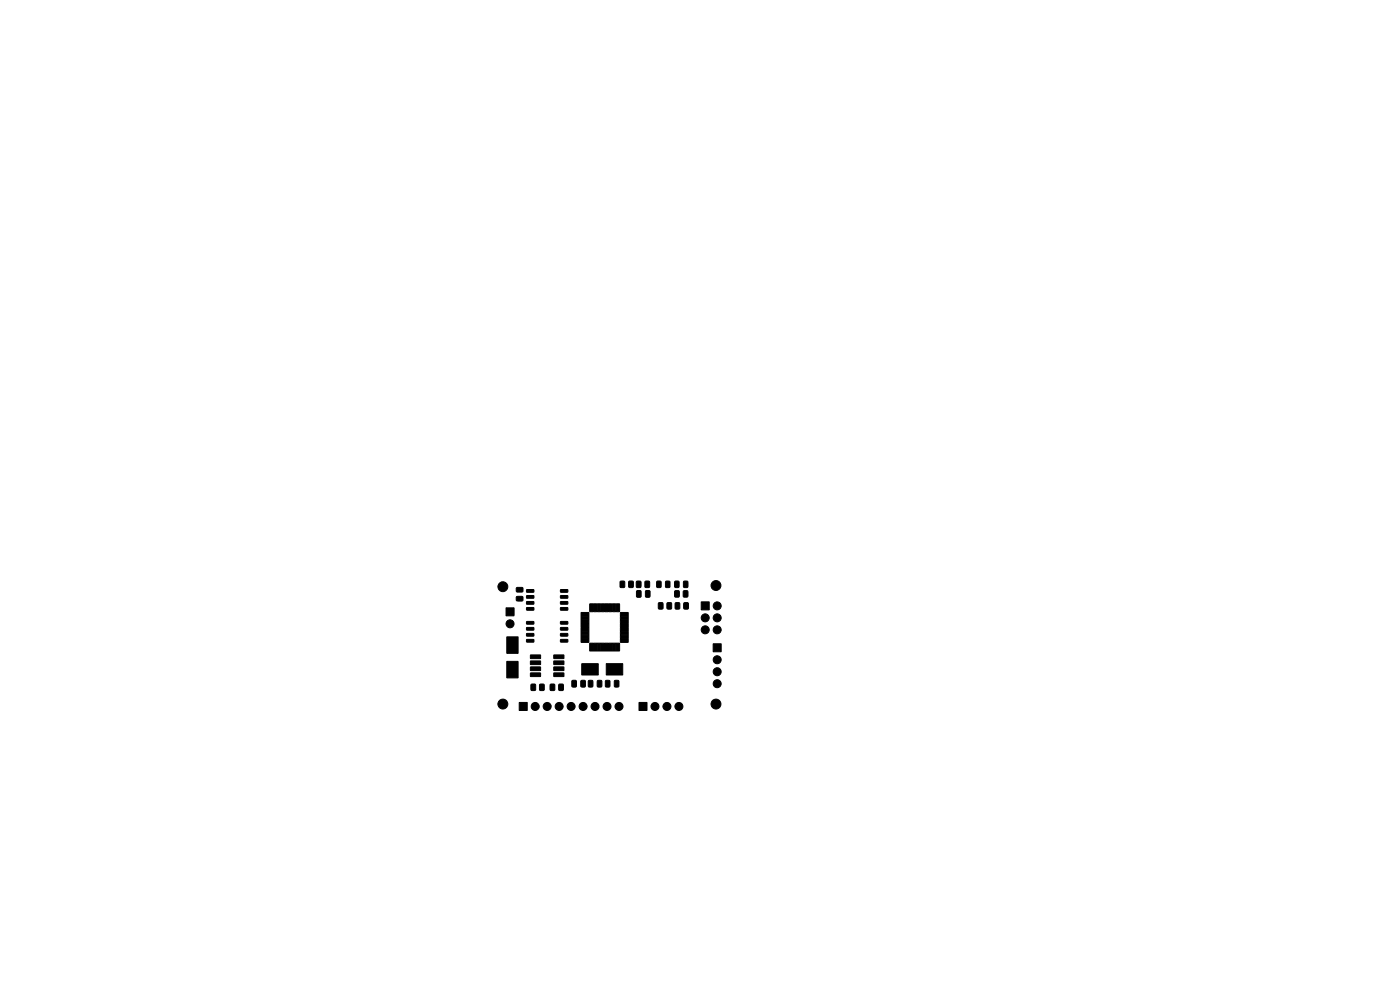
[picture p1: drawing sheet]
<svg xmlns="http://www.w3.org/2000/svg" width="297mm" height="210mm" viewBox="0 0 297 210" stroke-linecap="round" stroke-linejoin="round" font-family="sans-serif">
<g fill="#000" stroke="#000" stroke-width=".21">
<path d="M107.4 128.9h1.7v1.7h-1.7zM107.5 135.1h2.4v3.5h-2.4zM109.6 124.7l1.2-.1 .2 .2-.1 .6-.2 .2h-1l-.2-.2zM109.6 126.6l1.2-.1 .2 .3-.1 .5-.2 .2h-1l-.2-.3zM111.7 131.9l1.5-.1 .1 .5-1.5 .1zM111.7 133.1h1.5l.1 .5-1.5 .1zM111.7 134.4h1.5l.1 .5h-1.5zM111.7 135.7l1.5-.1 .1 .5-1.5 .1zM111.7 125.1h1.5l.1 .5h-1.5zM111.7 126.4l1.5-.1 .1 .5-1.5 .1zM111.7 127.6h1.5l.1 .5-1.5 .1zM111.7 128.9h1.5l.1 .5h-1.5z"/>
<path d="M112.5 139l2.1-.1 .1 .8h-2.1zM117.5 139l2.1-.1v.8h-2.1zM118.9 135.7l1.5-.1 .1 .5-1.5 .1zM118.9 134.4h1.5l.1 .5h-1.5zM118.9 133.1h1.5l.1 .5-1.5 .1zM118.9 131.9l1.5-.1 .1 .5-1.5 .1zM118.9 128.9h1.5l.1 .5h-1.5zM118.9 127.6h1.5l.1 .5-1.5 .1zM118.9 126.4l1.5-.1 .1 .5-1.5 .1zM118.9 125.1h1.5l.1 .5h-1.5zM123.3 129.9h1.6v.7l-1.6 .1zM123.3 130.7h1.6v.7l-1.6 .1z"/>
<path d="M123.3 131.5h1.6v.7l-1.6 .1zM123.3 132.3h1.6v.7l-1.6 .1zM123.3 133.1h1.6v.7l-1.6 .1zM123.3 133.9h1.6v.7l-1.6 .1zM123.3 134.7h1.6v.7l-1.6 .1zM123.3 135.5h1.6v.7l-1.6 .1zM125.1 136.5h.7v1.6l-.7-.1zM125.1 128.1h.7v1.7l-.7-.1zM125.9 136.5h.7v1.6l-.7-.1zM125.9 128.1h.7v1.7l-.7-.1zM126.7 136.5h.7v1.6l-.7-.1zM126.7 128.1h.7v1.7l-.7-.1z"/>
<path d="M127.5 136.5h.7v1.6l-.7-.1zM127.5 128.1h.7v1.7l-.7-.1zM128.3 136.5h.7v1.6l-.7-.1zM128.3 128.1h.7v1.7l-.7-.1zM129.1 136.5h.7v1.6l-.7-.1zM129.1 128.1h.7v1.7l-.7-.1zM129.9 136.5h.7v1.6l-.7-.1zM129.9 128.1h.7v1.7l-.7-.1zM130.7 136.5h.7v1.6l-.7-.1zM130.7 128.1h.7v1.7l-.7-.1zM131.6 135.5h1.6l.1 .7-1.6 .1zM131.6 134.7h1.6l.1 .7-1.6 .1z"/>
<path d="M131.6 133.9h1.6l.1 .7-1.6 .1zM131.6 133.1h1.6l.1 .7-1.6 .1zM131.6 132.3h1.6l.1 .7-1.6 .1zM131.6 131.5h1.6l.1 .7-1.6 .1zM131.6 130.7h1.6l.1 .7-1.6 .1zM131.6 129.9h1.6l.1 .7-1.6 .1zM131.6 123.3h.7l.2 .1v1l-.1 .2-.6 .1-.3-.2zM133.4 123.3h.7l.3 .1v1l-.2 .2-.6 .1-.2-.2zM135.1 125.3h.7l.2 .1v1.1l-.1 .2h-.6l-.3-.1zM135 123.3h.7l.3 .1v1l-.2 .2-.6 .1-.2-.2zM137 125.3h.7l.2 .1v1.1l-.1 .2h-.6l-.3-.1zM136.9 123.3h.7l.2 .1v1l-.1 .2-.7 .1-.2-.2z"/>
<path d="M139.4 123.3h.6l.2 .1 .1 1-.2 .2-.6 .1-.2-.2zM139.7 127.9l.7-.1 .3 .2v1l-.2 .2h-.6l-.2-.1zM141.2 123.3h.7l.2 .1v1l-.1 .2-.6 .1-.2-.2zM141.5 127.9l.7-.1 .3 .2v1l-.2 .2h-.6l-.2-.1zM143.3 127.9l.7-.1 .2 .2v1l-.1 .2h-.6l-.3-.1zM143.2 123.3h.6l.3 .1v1l-.2 .2-.6 .1-.2-.2zM143.2 125.4l.7-.1 .2 .1v1l-.1 .3h-.6l-.3-.2zM145.1 127.9l.7-.1 .2 .2 .1 1-.2 .2h-.6l-.3-.1zM145 125.4l.7-.1 .2 .1 .1 1-.2 .3h-.6l-.3-.2zM145 123.3h.7l.2 .1 .1 1-.2 .2-.6 .1-.2-.2zM148.8 127.7h1.7v1.7h-1.7zM151.3 136.6h1.7v1.7h-1.7z"/>
<path d="M107.5 140.3h2.4v3.5h-2.4zM110.1 149h1.7v1.7h-1.7zM112.5 142.8l2.1-.1 .1 .8h-2.1zM112.5 141.5h2.1l.1 .7h-2.1zM112.5 140.2h2.1l.1 .7-2.1 .1zM112.7 145.2l.7-.1 .2 .2v.9l-.1 .3h-.6l-.3-.2zM114.5 145.2l.7-.1 .3 .2v.9l-.2 .3h-.6l-.2-.2zM116.8 145.2l.7-.1 .2 .2v.9l-.1 .3h-.7l-.2-.2zM117.5 140.2h2.1v.7l-2.1 .1zM117.5 141.5h2.1v.7h-2.1zM117.5 142.8l2.1-.1v.8h-2.1zM118.6 145.2l.7-.1 .2 .2v.9l-.1 .3h-.6l-.3-.2z"/>
<path d="M121.4 144.4l.6-.1 .3 .2v1l-.2 .2-.6 .1-.2-.2zM123.4 140.8h3.5v2.4h-3.5zM123.3 144.4l.6-.1 .3 .2v1l-.2 .2-.6 .1-.2-.2zM124.9 144.4l.6-.1 .3 .2v1l-.2 .2-.6 .1-.2-.2zM126.8 144.4l.6-.1 .3 .2v1l-.2 .2-.6 .1-.2-.2zM128.5 144.4l.7-.1 .2 .2v1l-.1 .2-.6 .1-.3-.2zM128.6 140.8h3.5v2.4h-3.5zM130.4 144.4l.7-.1 .2 .2v1l-.1 .2-.6 .1-.3-.2zM135.6 149h1.7v1.7h-1.7z"/>
<circle cx="106.7" cy="124.5" r="1.05"/>
<circle cx="108.2" cy="132.3" r=".85"/>
<circle cx="149.6" cy="131.1" r=".85"/>
<circle cx="149.6" cy="133.6" r=".85"/>
<circle cx="151.9" cy="124.2" r="1.05"/>
<circle cx="152.1" cy="133.6" r=".85"/>
<circle cx="152.1" cy="131.1" r=".85"/>
<circle cx="152.1" cy="140" r=".85"/>
<circle cx="152.1" cy="128.5" r=".85"/>
<circle cx="106.7" cy="149.4" r="1.05"/>
<circle cx="113.5" cy="149.9" r=".85"/>
<circle cx="116.1" cy="149.9" r=".85"/>
<circle cx="118.6" cy="149.9" r=".85"/>
<circle cx="121.2" cy="149.9" r=".85"/>
<circle cx="123.7" cy="149.9" r=".85"/>
<circle cx="126.2" cy="149.9" r=".85"/>
<circle cx="128.8" cy="149.9" r=".85"/>
<circle cx="131.3" cy="149.9" r=".85"/>
<circle cx="138.9" cy="149.9" r=".85"/>
<circle cx="141.5" cy="149.9" r=".85"/>
<circle cx="144" cy="149.9" r=".85"/>
<circle cx="151.9" cy="149.4" r="1.05"/>
<circle cx="152.1" cy="145" r=".85"/>
<circle cx="152.1" cy="142.5" r=".85"/>
</g>
</svg>
